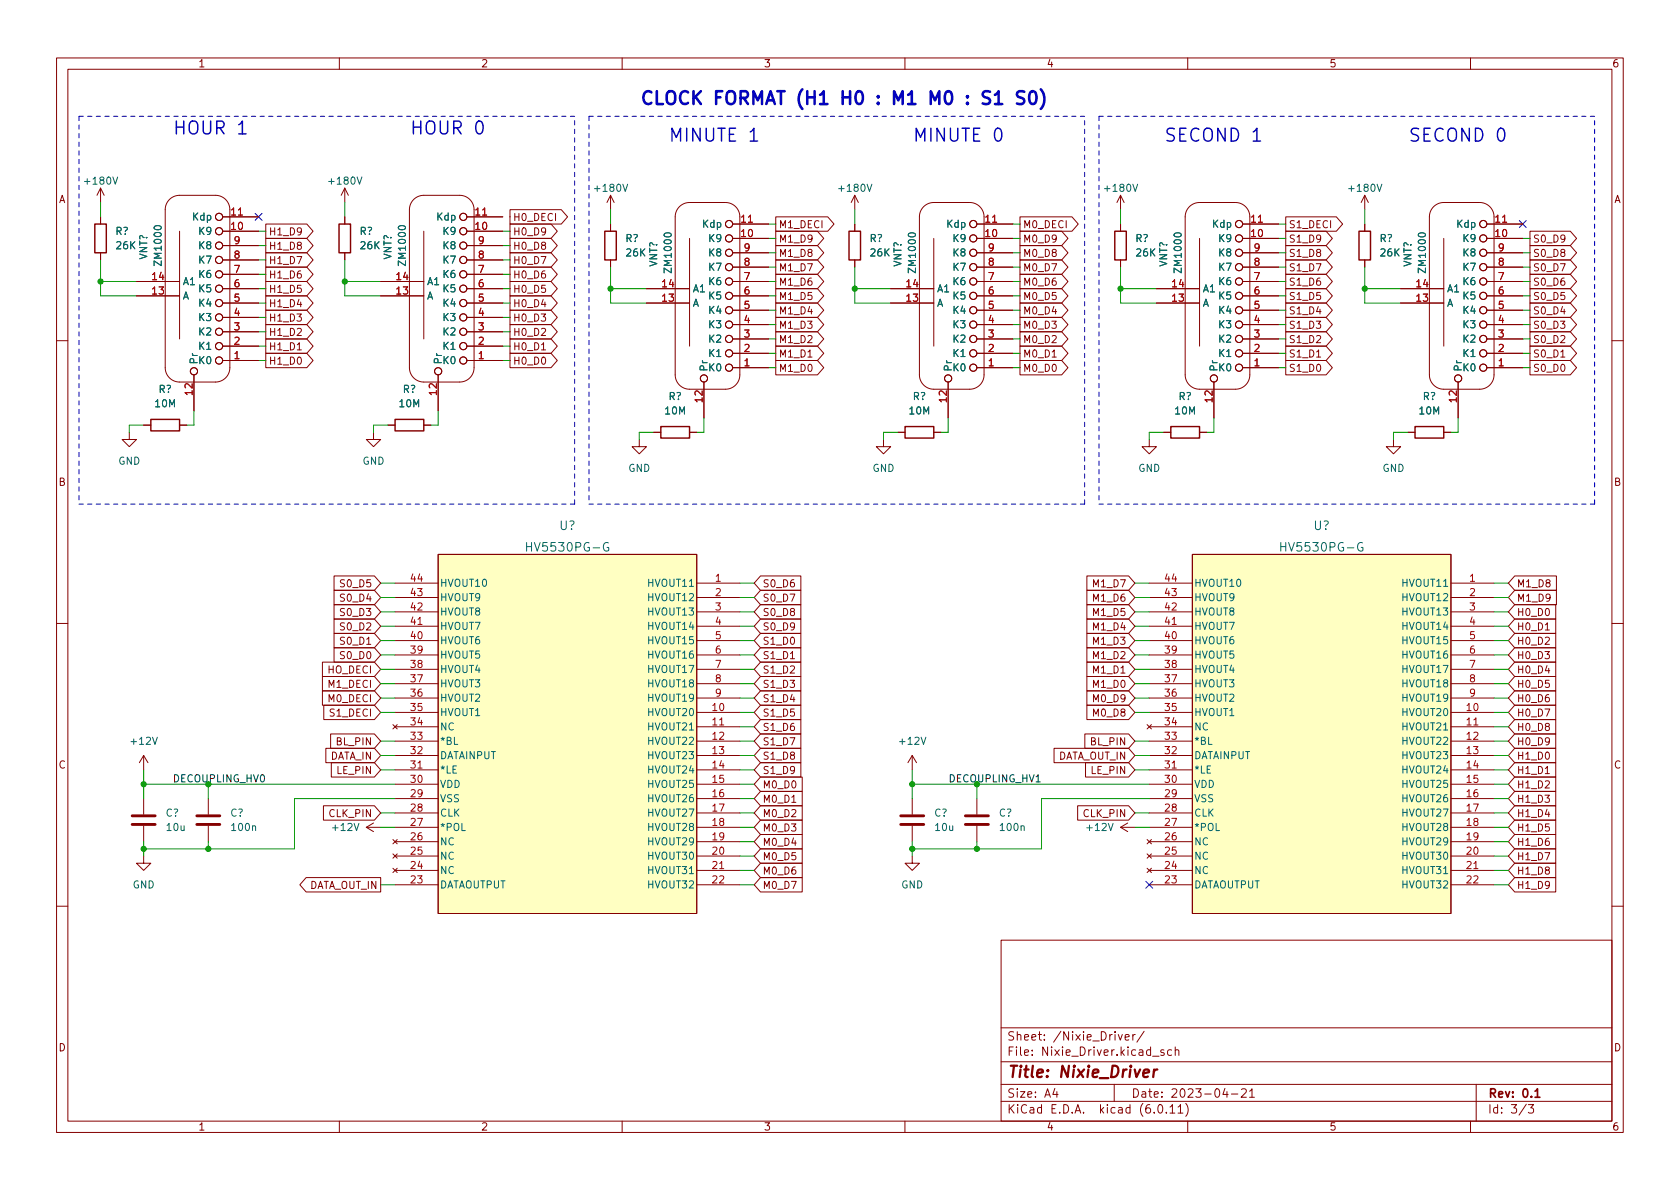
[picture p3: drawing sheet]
<svg xmlns="http://www.w3.org/2000/svg" width="297mm" height="210mm" viewBox="0 0 297 210" stroke-linecap="round" stroke-linejoin="round" font-family="sans-serif">
<defs><g id="words">
<g font-size="3.2" fill="#0000c2">
<text x="30.5" y="23.8">HOUR 1</text>
<text x="72.4" y="23.8">HOUR 0</text>
<text x="113" y="18.5">CLOCK FORMAT (H1</text>
<text x="149.5" y="18.5">H0</text>
<text x="156.2" y="18.5">: M1</text>
<text x="166.5" y="18.5">M0</text>
<text x="173.4" y="18.5">: S1</text>
<text x="118.1" y="25.1">MINUTE 1</text>
<text x="161.3" y="25.1">MINUTE 0</text>
<text x="205.7" y="25.1">SECOND 1</text>
<text x="248.9" y="25.1">SECOND 0</text>
</g>
<g font-size="2.8" fill="#840000">
<text x="178" y="191.2">Title:</text>
<text x="187.3" y="191.2">Nixie_Driver</text>
</g>
<g font-size="2.1" fill="#006464">
<text x="98.8" y="94.2">U?</text>
<text x="232.2" y="94.2">U?</text>
<text x="92.7" y="98">HV5530PG-G</text>
<text x="226" y="98">HV5530PG-G</text>
</g>
<g font-size="2.1" fill="#840000">
<text x="178" y="184.5">Sheet:</text>
<text x="186.2" y="184.5">/Nixie_Driver/</text>
<text x="178" y="187.2">File:</text>
<text x="184.4" y="187.2">Nixie_Driver.kicad_sch</text>
<text x="178" y="197.4">KiCad</text>
<text x="178" y="194.6">Size:</text>
<text x="184.7" y="194.6">A4</text>
<text x="185.7" y="197.4">E.D.A.</text>
<text x="194.6" y="197.4">kicad</text>
<text x="200" y="194.6">Date:</text>
<text x="201.8" y="197.4">(6.0.11)</text>
<text x="207" y="194.6">2023-04-21</text>
<text x="263" y="194.6">Rev:</text>
<text x="263" y="197.4">Id:</text>
<text x="267.1" y="197.4">3/3</text>
<text x="269.1" y="194.6">0.1</text>
</g>
<g font-size="1.8" fill="#840000">
<text x="35" y="12.3">1</text>
<text x="85" y="12.3">2</text>
<text x="135" y="12.3">3</text>
<text x="185" y="12.3">4</text>
<text x="235" y="12.3">5</text>
<text x="285" y="12.3">6</text>
<text x="10.4" y="36.3">A</text>
<text x="90.6" y="39.5">H0_DECI</text>
<text x="137.6" y="40.7">M1_DECI</text>
<text x="180.8" y="40.7">M0_DECI</text>
<text x="227.8" y="40.7">S1_DECI</text>
<text x="285.4" y="36.3">A</text>
<text x="47.5" y="42">H1_D9</text>
<text x="47.5" y="44.5">H1_D8</text>
<text x="47.5" y="47.1">H1_D7</text>
<text x="90.6" y="44.5">H0_D8</text>
<text x="90.6" y="47.1">H0_D7</text>
<text x="90.6" y="42">H0_D9</text>
<text x="137.6" y="45.8">M1_D8</text>
<text x="137.6" y="43.3">M1_D9</text>
<text x="180.8" y="45.8">M0_D8</text>
<text x="180.8" y="43.3">M0_D9</text>
<text x="227.8" y="45.8">S1_D8</text>
<text x="227.8" y="43.3">S1_D9</text>
<text x="271" y="43.3">S0_D9</text>
<text x="271" y="45.8">S0_D8</text>
<text x="47.5" y="52.2">H1_D5</text>
<text x="47.5" y="49.6">H1_D6</text>
<text x="90.6" y="52.2">H0_D5</text>
<text x="90.6" y="49.6">H0_D6</text>
<text x="137.6" y="53.4">M1_D5</text>
<text x="137.6" y="48.4">M1_D7</text>
<text x="137.6" y="50.9">M1_D6</text>
<text x="180.8" y="53.4">M0_D5</text>
<text x="180.8" y="50.9">M0_D6</text>
<text x="180.8" y="48.4">M0_D7</text>
<text x="227.8" y="48.4">S1_D7</text>
<text x="227.8" y="50.9">S1_D6</text>
<text x="227.8" y="53.4">S1_D5</text>
<text x="271" y="53.4">S0_D5</text>
<text x="271" y="50.9">S0_D6</text>
<text x="271" y="48.4">S0_D7</text>
<text x="47.5" y="57.2">H1_D3</text>
<text x="47.5" y="54.7">H1_D4</text>
<text x="47.5" y="59.8">H1_D2</text>
<text x="90.6" y="57.2">H0_D3</text>
<text x="90.6" y="59.8">H0_D2</text>
<text x="90.6" y="54.7">H0_D4</text>
<text x="137.6" y="58.5">M1_D3</text>
<text x="137.6" y="56">M1_D4</text>
<text x="180.8" y="58.5">M0_D3</text>
<text x="180.8" y="56">M0_D4</text>
<text x="227.8" y="58.5">S1_D3</text>
<text x="227.8" y="56">S1_D4</text>
<text x="271" y="58.5">S0_D3</text>
<text x="271" y="56">S0_D4</text>
<text x="47.5" y="64.9">H1_D0</text>
<text x="47.5" y="62.3">H1_D1</text>
<text x="90.6" y="64.9">H0_D0</text>
<text x="90.6" y="62.3">H0_D1</text>
<text x="137.6" y="63.6">M1_D1</text>
<text x="137.6" y="61.1">M1_D2</text>
<text x="180.8" y="61.1">M0_D2</text>
<text x="180.8" y="63.6">M0_D1</text>
<text x="227.8" y="61.1">S1_D2</text>
<text x="227.8" y="63.6">S1_D1</text>
<text x="271" y="63.6">S0_D1</text>
<text x="271" y="61.1">S0_D2</text>
<text x="137.6" y="66.1">M1_D0</text>
<text x="180.8" y="66.1">M0_D0</text>
<text x="227.8" y="66.1">S1_D0</text>
<text x="271" y="66.1">S0_D0</text>
<text x="10.3" y="86.3">B</text>
<text x="285.3" y="86.3">B</text>
<text x="59.9" y="104.2">S0_D5</text>
<text x="59.9" y="106.8">S0_D4</text>
<text x="134.8" y="104.2">S0_D6</text>
<text x="134.8" y="106.8">S0_D7</text>
<text x="193" y="106.8">M1_D6</text>
<text x="193" y="104.2">M1_D7</text>
<text x="268.1" y="104.2">M1_D8</text>
<text x="268.1" y="106.8">M1_D9</text>
<text x="59.9" y="111.9">S0_D2</text>
<text x="59.9" y="109.3">S0_D3</text>
<text x="134.8" y="111.9">S0_D9</text>
<text x="134.8" y="109.3">S0_D8</text>
<text x="193" y="109.3">M1_D5</text>
<text x="193" y="111.9">M1_D4</text>
<text x="268.1" y="111.9">H0_D1</text>
<text x="268.1" y="109.3">H0_D0</text>
<text x="57.8" y="119.5">HO_DECI</text>
<text x="59.9" y="114.4">S0_D1</text>
<text x="59.9" y="116.9">S0_D0</text>
<text x="134.8" y="116.9">S1_D1</text>
<text x="134.8" y="119.5">S1_D2</text>
<text x="134.8" y="114.4">S1_D0</text>
<text x="193" y="114.4">M1_D3</text>
<text x="193" y="116.9">M1_D2</text>
<text x="193" y="119.5">M1_D1</text>
<text x="268.1" y="116.9">H0_D3</text>
<text x="268.1" y="114.4">H0_D2</text>
<text x="268.1" y="119.5">H0_D4</text>
<text x="57.8" y="122">M1_DECI</text>
<text x="57.8" y="124.6">M0_DECI</text>
<text x="134.8" y="122">S1_D3</text>
<text x="134.8" y="124.6">S1_D4</text>
<text x="193" y="124.6">M0_D9</text>
<text x="193" y="122">M1_D0</text>
<text x="268.1" y="122">H0_D5</text>
<text x="268.1" y="124.6">H0_D6</text>
<text x="58" y="127.1">S1_DECI</text>
<text x="134.8" y="129.6">S1_D6</text>
<text x="134.8" y="127.1">S1_D5</text>
<text x="193" y="127.1">M0_D8</text>
<text x="268.1" y="129.6">H0_D8</text>
<text x="268.1" y="127.1">H0_D7</text>
<text x="10.3" y="136.3">C</text>
<text x="58.4" y="134.7">DATA_IN</text>
<text x="59.3" y="132.2">BL_PIN</text>
<text x="59.4" y="137.3">LE_PIN</text>
<text x="134.8" y="132.2">S1_D7</text>
<text x="134.8" y="134.7">S1_D8</text>
<text x="134.8" y="137.3">S1_D9</text>
<text x="187.2" y="134.7">DATA_OUT_IN</text>
<text x="192.6" y="132.2">BL_PIN</text>
<text x="192.7" y="137.3">LE_PIN</text>
<text x="268.1" y="132.2">H0_D9</text>
<text x="268.1" y="134.7">H1_D0</text>
<text x="268.1" y="137.3">H1_D1</text>
<text x="285.3" y="136.3">C</text>
<text x="134.8" y="139.8">M0_D0</text>
<text x="134.8" y="142.3">M0_D1</text>
<text x="268.1" y="142.3">H1_D3</text>
<text x="268.1" y="139.8">H1_D2</text>
<text x="58" y="144.9">CLK_PIN</text>
<text x="134.8" y="144.9">M0_D2</text>
<text x="134.8" y="147.4">M0_D3</text>
<text x="134.8" y="150">M0_D4</text>
<text x="191.3" y="144.9">CLK_PIN</text>
<text x="268.1" y="150">H1_D6</text>
<text x="268.1" y="144.9">H1_D4</text>
<text x="268.1" y="147.4">H1_D5</text>
<text x="134.8" y="152.5">M0_D5</text>
<text x="134.8" y="155">M0_D6</text>
<text x="268.1" y="152.5">H1_D7</text>
<text x="268.1" y="155">H1_D8</text>
<text x="54.8" y="157.6">DATA_OUT_IN</text>
<text x="134.8" y="157.6">M0_D7</text>
<text x="268.1" y="157.6">H1_D9</text>
<text x="10.3" y="186.3">D</text>
<text x="285.3" y="186.3">D</text>
<text x="35" y="200.3">1</text>
<text x="85" y="200.3">2</text>
<text x="135" y="200.3">3</text>
<text x="185" y="200.3">4</text>
<text x="235" y="200.3">5</text>
<text x="285" y="200.3">6</text>
</g>
<g font-size="1.8" fill="#006464">
<text x="14.6" y="33">+180V</text>
<text x="57.7" y="33">+180V</text>
<text x="104.7" y="34.3">+180V</text>
<text x="147.9" y="34.3">+180V</text>
<text x="194.9" y="34.3">+180V</text>
<text x="238.1" y="34.3">+180V</text>
<text x="20.3" y="41.9">R?</text>
<text x="33.9" y="39.4">Kdp</text>
<text x="35" y="41.9">K9</text>
<text x="63.5" y="41.9">R?</text>
<text x="77.1" y="39.4">Kdp</text>
<text x="78.1" y="41.9">K9</text>
<text x="124" y="40.6">Kdp</text>
<text x="167.2" y="40.6">Kdp</text>
<text x="214.2" y="40.6">Kdp</text>
<text x="257.4" y="40.6">Kdp</text>
<text x="20.3" y="44.5">26K</text>
<text x="26.4" y="46" transform="rotate(-90 26.4 46)">VNT?</text>
<text x="29" y="47.2" transform="rotate(-90 29 47.2)">ZM1000</text>
<text x="35" y="47">K7</text>
<text x="35" y="44.5">K8</text>
<text x="63.5" y="44.5">26K</text>
<text x="69.6" y="46" transform="rotate(-90 69.6 46)">VNT?</text>
<text x="72.1" y="47.2" transform="rotate(-90 72.1 47.2)">ZM1000</text>
<text x="78.1" y="47">K7</text>
<text x="78.1" y="44.5">K8</text>
<text x="110.5" y="43.2">R?</text>
<text x="110.5" y="45.7">26K</text>
<text x="116.6" y="47.2" transform="rotate(-90 116.6 47.2)">VNT?</text>
<text x="125.1" y="43.2">K9</text>
<text x="125.1" y="45.7">K8</text>
<text x="153.7" y="43.2">R?</text>
<text x="153.7" y="45.7">26K</text>
<text x="159.8" y="47.2" transform="rotate(-90 159.8 47.2)">VNT?</text>
<text x="168.3" y="43.2">K9</text>
<text x="168.3" y="45.7">K8</text>
<text x="200.7" y="43.2">R?</text>
<text x="200.7" y="45.7">26K</text>
<text x="206.8" y="47.2" transform="rotate(-90 206.8 47.2)">VNT?</text>
<text x="215.3" y="43.2">K9</text>
<text x="215.3" y="45.7">K8</text>
<text x="243.8" y="43.2">R?</text>
<text x="243.8" y="45.7">26K</text>
<text x="249.9" y="47.2" transform="rotate(-90 249.9 47.2)">VNT?</text>
<text x="258.5" y="43.2">K9</text>
<text x="258.5" y="45.7">K8</text>
<text x="32.3" y="53.3">A</text>
<text x="32.3" y="50.8">A1</text>
<text x="35" y="52.1">K5</text>
<text x="35" y="49.5">K6</text>
<text x="75.4" y="53.3">A</text>
<text x="75.4" y="50.8">A1</text>
<text x="78.1" y="52.1">K5</text>
<text x="78.1" y="49.5">K6</text>
<text x="119.1" y="48.5" transform="rotate(-90 119.1 48.5)">ZM1000</text>
<text x="122.4" y="52.1">A1</text>
<text x="125.1" y="53.3">K5</text>
<text x="125.1" y="50.8">K6</text>
<text x="125.1" y="48.3">K7</text>
<text x="162.3" y="48.5" transform="rotate(-90 162.3 48.5)">ZM1000</text>
<text x="165.6" y="52.1">A1</text>
<text x="168.3" y="53.3">K5</text>
<text x="168.3" y="50.8">K6</text>
<text x="168.3" y="48.3">K7</text>
<text x="209.3" y="48.5" transform="rotate(-90 209.3 48.5)">ZM1000</text>
<text x="212.6" y="52.1">A1</text>
<text x="215.3" y="53.3">K5</text>
<text x="215.3" y="50.8">K6</text>
<text x="215.3" y="48.3">K7</text>
<text x="252.5" y="48.5" transform="rotate(-90 252.5 48.5)">ZM1000</text>
<text x="255.8" y="52.1">A1</text>
<text x="258.5" y="53.3">K5</text>
<text x="258.5" y="50.8">K6</text>
<text x="258.5" y="48.3">K7</text>
<text x="35" y="59.7">K2</text>
<text x="35" y="57.2">K3</text>
<text x="35" y="54.6">K4</text>
<text x="78.1" y="59.7">K2</text>
<text x="78.1" y="57.2">K3</text>
<text x="78.1" y="54.6">K4</text>
<text x="122.4" y="54.6">A</text>
<text x="125.1" y="58.4">K3</text>
<text x="125.1" y="55.9">K4</text>
<text x="165.6" y="54.6">A</text>
<text x="168.3" y="58.4">K3</text>
<text x="168.3" y="55.9">K4</text>
<text x="212.6" y="54.6">A</text>
<text x="215.3" y="58.4">K3</text>
<text x="215.3" y="55.9">K4</text>
<text x="255.8" y="54.6">A</text>
<text x="258.5" y="58.4">K3</text>
<text x="258.5" y="55.9">K4</text>
<text x="35" y="64.8">K0</text>
<text x="35" y="62.2">K1</text>
<text x="35.3" y="64.5" transform="rotate(-90 35.3 64.5)">Pr</text>
<text x="78.1" y="64.8">K0</text>
<text x="78.1" y="62.2">K1</text>
<text x="78.5" y="64.5" transform="rotate(-90 78.5 64.5)">Pr</text>
<text x="125.1" y="63.5">K1</text>
<text x="125.1" y="61">K2</text>
<text x="125.5" y="65.8" transform="rotate(-90 125.5 65.8)">Pr</text>
<text x="168.3" y="63.5">K1</text>
<text x="168.3" y="61">K2</text>
<text x="168.7" y="65.8" transform="rotate(-90 168.7 65.8)">Pr</text>
<text x="215.3" y="63.5">K1</text>
<text x="215.3" y="61">K2</text>
<text x="215.7" y="65.8" transform="rotate(-90 215.7 65.8)">Pr</text>
<text x="258.5" y="63.5">K1</text>
<text x="258.5" y="61">K2</text>
<text x="258.8" y="65.8" transform="rotate(-90 258.8 65.8)">Pr</text>
<text x="28" y="69.9">R?</text>
<text x="71.1" y="69.9">R?</text>
<text x="118.1" y="71.1">R?</text>
<text x="125.1" y="66">K0</text>
<text x="161.3" y="71.1">R?</text>
<text x="168.3" y="66">K0</text>
<text x="208.3" y="71.1">R?</text>
<text x="215.3" y="66">K0</text>
<text x="251.5" y="71.1">R?</text>
<text x="258.5" y="66">K0</text>
<text x="27.2" y="72.4">10M</text>
<text x="70.4" y="72.4">10M</text>
<text x="117.4" y="73.7">10M</text>
<text x="160.5" y="73.7">10M</text>
<text x="207.5" y="73.7">10M</text>
<text x="250.7" y="73.7">10M</text>
<text x="20.8" y="82.6">GND</text>
<text x="64" y="82.6">GND</text>
<text x="111" y="83.8">GND</text>
<text x="154.2" y="83.8">GND</text>
<text x="201.2" y="83.8">GND</text>
<text x="244.4" y="83.8">GND</text>
<text x="77.7" y="106.7">HVOUT9</text>
<text x="77.7" y="104.1">HVOUT10</text>
<text x="114.3" y="104.1">HVOUT11</text>
<text x="114.3" y="106.7">HVOUT12</text>
<text x="211.1" y="106.7">HVOUT9</text>
<text x="211.1" y="104.1">HVOUT10</text>
<text x="247.7" y="104.1">HVOUT11</text>
<text x="247.7" y="106.7">HVOUT12</text>
<text x="77.7" y="111.8">HVOUT7</text>
<text x="77.7" y="109.2">HVOUT8</text>
<text x="114.3" y="109.2">HVOUT13</text>
<text x="114.3" y="111.8">HVOUT14</text>
<text x="211.1" y="111.8">HVOUT7</text>
<text x="211.1" y="109.2">HVOUT8</text>
<text x="247.7" y="109.2">HVOUT13</text>
<text x="247.7" y="111.8">HVOUT14</text>
<text x="77.7" y="119.4">HVOUT4</text>
<text x="77.7" y="116.8">HVOUT5</text>
<text x="77.7" y="114.3">HVOUT6</text>
<text x="114.3" y="114.3">HVOUT15</text>
<text x="114.3" y="116.8">HVOUT16</text>
<text x="114.3" y="119.4">HVOUT17</text>
<text x="211.1" y="119.4">HVOUT4</text>
<text x="211.1" y="116.8">HVOUT5</text>
<text x="211.1" y="114.3">HVOUT6</text>
<text x="247.7" y="114.3">HVOUT15</text>
<text x="247.7" y="116.8">HVOUT16</text>
<text x="247.7" y="119.4">HVOUT17</text>
<text x="77.7" y="124.5">HVOUT2</text>
<text x="77.7" y="121.9">HVOUT3</text>
<text x="114.3" y="121.9">HVOUT18</text>
<text x="114.3" y="124.5">HVOUT19</text>
<text x="211.1" y="124.5">HVOUT2</text>
<text x="211.1" y="121.9">HVOUT3</text>
<text x="247.7" y="121.9">HVOUT18</text>
<text x="247.7" y="124.5">HVOUT19</text>
<text x="77.7" y="129.5">NC</text>
<text x="77.7" y="127">HVOUT1</text>
<text x="114.3" y="127">HVOUT20</text>
<text x="114.3" y="129.5">HVOUT21</text>
<text x="211.1" y="129.5">NC</text>
<text x="211.1" y="127">HVOUT1</text>
<text x="247.7" y="127">HVOUT20</text>
<text x="247.7" y="129.5">HVOUT21</text>
<text x="22.8" y="132.1">+12V</text>
<text x="77.7" y="137.2">*LE</text>
<text x="77.7" y="134.6">DATAINPUT</text>
<text x="77.7" y="132.1">*BL</text>
<text x="114.3" y="132.1">HVOUT22</text>
<text x="114.3" y="134.6">HVOUT23</text>
<text x="114.3" y="137.2">HVOUT24</text>
<text x="158.7" y="132.1">+12V</text>
<text x="211.1" y="137.2">*LE</text>
<text x="211.1" y="134.6">DATAINPUT</text>
<text x="211.1" y="132.1">*BL</text>
<text x="247.7" y="132.1">HVOUT22</text>
<text x="247.7" y="134.6">HVOUT23</text>
<text x="247.7" y="137.2">HVOUT24</text>
<text x="77.7" y="142.2">VSS</text>
<text x="77.7" y="139.7">VDD</text>
<text x="114.3" y="139.7">HVOUT25</text>
<text x="114.3" y="142.2">HVOUT26</text>
<text x="211.1" y="142.2">VSS</text>
<text x="211.1" y="139.7">VDD</text>
<text x="247.7" y="139.7">HVOUT25</text>
<text x="247.7" y="142.2">HVOUT26</text>
<text x="29.2" y="144.8">C?</text>
<text x="29.2" y="147.3">10u</text>
<text x="40.6" y="144.8">C?</text>
<text x="40.6" y="147.3">100n</text>
<text x="58.4" y="147.3">+12V</text>
<text x="77.7" y="149.9">NC</text>
<text x="77.7" y="147.3">*POL</text>
<text x="77.7" y="144.8">CLK</text>
<text x="114.3" y="144.8">HVOUT27</text>
<text x="114.3" y="147.3">HVOUT28</text>
<text x="114.3" y="149.9">HVOUT29</text>
<text x="165.1" y="144.8">C?</text>
<text x="165.1" y="147.3">10u</text>
<text x="176.5" y="144.8">C?</text>
<text x="176.5" y="147.3">100n</text>
<text x="191.8" y="147.3">+12V</text>
<text x="211.1" y="149.9">NC</text>
<text x="211.1" y="147.3">*POL</text>
<text x="211.1" y="144.8">CLK</text>
<text x="247.7" y="144.8">HVOUT27</text>
<text x="247.7" y="147.3">HVOUT28</text>
<text x="247.7" y="149.9">HVOUT29</text>
<text x="77.7" y="154.9">NC</text>
<text x="77.7" y="152.4">NC</text>
<text x="114.3" y="152.4">HVOUT30</text>
<text x="114.3" y="154.9">HVOUT31</text>
<text x="211.1" y="154.9">NC</text>
<text x="211.1" y="152.4">NC</text>
<text x="247.7" y="152.4">HVOUT30</text>
<text x="247.7" y="154.9">HVOUT31</text>
<text x="23.4" y="157.5">GND</text>
<text x="77.7" y="157.5">DATAOUTPUT</text>
<text x="114.3" y="157.5">HVOUT32</text>
<text x="159.3" y="157.5">GND</text>
<text x="211.1" y="157.5">DATAOUTPUT</text>
<text x="247.7" y="157.5">HVOUT32</text>
</g>
<g font-size="1.8" fill="#a90000">
<text x="40.6" y="40.6">10</text>
<text x="40.6" y="38.1">11</text>
<text x="83.8" y="40.6">10</text>
<text x="83.8" y="38.1">11</text>
<text x="130.8" y="41.9">10</text>
<text x="130.8" y="39.4">11</text>
<text x="174" y="41.9">10</text>
<text x="174" y="39.4">11</text>
<text x="221" y="41.9">10</text>
<text x="221" y="39.4">11</text>
<text x="264.1" y="41.9">10</text>
<text x="264.1" y="39.4">11</text>
<text x="41.2" y="45.7">8</text>
<text x="41.2" y="43.2">9</text>
<text x="84.4" y="45.7">8</text>
<text x="84.4" y="43.2">9</text>
<text x="131.4" y="47">8</text>
<text x="131.4" y="44.4">9</text>
<text x="174.6" y="47">8</text>
<text x="174.6" y="44.4">9</text>
<text x="221.6" y="47">8</text>
<text x="221.6" y="44.4">9</text>
<text x="264.7" y="47">8</text>
<text x="264.7" y="44.4">9</text>
<text x="26.7" y="52.1">13</text>
<text x="26.7" y="49.5">14</text>
<text x="41.2" y="53.3">5</text>
<text x="41.2" y="50.8">6</text>
<text x="41.2" y="48.3">7</text>
<text x="69.8" y="52.1">13</text>
<text x="69.8" y="49.5">14</text>
<text x="84.4" y="53.3">5</text>
<text x="84.4" y="50.8">6</text>
<text x="84.4" y="48.3">7</text>
<text x="116.8" y="53.3">13</text>
<text x="116.8" y="50.8">14</text>
<text x="131.4" y="52.1">6</text>
<text x="131.4" y="49.5">7</text>
<text x="160" y="53.3">13</text>
<text x="160" y="50.8">14</text>
<text x="174.6" y="52.1">6</text>
<text x="174.6" y="49.5">7</text>
<text x="207" y="53.3">13</text>
<text x="207" y="50.8">14</text>
<text x="221.6" y="52.1">6</text>
<text x="221.6" y="49.5">7</text>
<text x="250.2" y="53.3">13</text>
<text x="250.2" y="50.8">14</text>
<text x="264.7" y="52.1">6</text>
<text x="264.7" y="49.5">7</text>
<text x="41.2" y="58.4">3</text>
<text x="41.2" y="55.9">4</text>
<text x="84.4" y="58.4">3</text>
<text x="84.4" y="55.9">4</text>
<text x="131.4" y="59.7">3</text>
<text x="131.4" y="57.1">4</text>
<text x="131.4" y="54.6">5</text>
<text x="174.6" y="59.7">3</text>
<text x="174.6" y="57.1">4</text>
<text x="174.6" y="54.6">5</text>
<text x="221.6" y="59.7">3</text>
<text x="221.6" y="57.1">4</text>
<text x="221.6" y="54.6">5</text>
<text x="264.7" y="59.7">3</text>
<text x="264.7" y="57.1">4</text>
<text x="264.7" y="54.6">5</text>
<text x="41.2" y="63.5">1</text>
<text x="41.2" y="61">2</text>
<text x="84.4" y="63.5">1</text>
<text x="84.4" y="61">2</text>
<text x="131.4" y="64.8">1</text>
<text x="131.4" y="62.2">2</text>
<text x="174.6" y="64.8">1</text>
<text x="174.6" y="62.2">2</text>
<text x="221.6" y="64.8">1</text>
<text x="221.6" y="62.2">2</text>
<text x="264.7" y="64.8">1</text>
<text x="264.7" y="62.2">2</text>
<text x="34" y="70.1" transform="rotate(-90 34 70.1)">12</text>
<text x="77.2" y="70.1" transform="rotate(-90 77.2 70.1)">12</text>
<text x="124.2" y="71.4" transform="rotate(-90 124.2 71.4)">12</text>
<text x="167.4" y="71.4" transform="rotate(-90 167.4 71.4)">12</text>
<text x="214.4" y="71.4" transform="rotate(-90 214.4 71.4)">12</text>
<text x="257.6" y="71.4" transform="rotate(-90 257.6 71.4)">12</text>
<text x="72.4" y="107.9">42</text>
<text x="72.4" y="105.4">43</text>
<text x="72.4" y="102.9">44</text>
<text x="126.3" y="102.9">1</text>
<text x="126.3" y="105.4">2</text>
<text x="126.3" y="107.9">3</text>
<text x="205.7" y="107.9">42</text>
<text x="205.7" y="105.4">43</text>
<text x="205.7" y="102.9">44</text>
<text x="259.7" y="102.9">1</text>
<text x="259.7" y="105.4">2</text>
<text x="259.7" y="107.9">3</text>
<text x="72.4" y="113">40</text>
<text x="72.4" y="110.5">41</text>
<text x="126.3" y="110.5">4</text>
<text x="126.3" y="113">5</text>
<text x="205.7" y="113">40</text>
<text x="205.7" y="110.5">41</text>
<text x="259.7" y="110.5">4</text>
<text x="259.7" y="113">5</text>
<text x="72.4" y="118.1">38</text>
<text x="72.4" y="115.6">39</text>
<text x="126.3" y="115.6">6</text>
<text x="126.3" y="118.1">7</text>
<text x="205.7" y="118.1">38</text>
<text x="205.7" y="115.6">39</text>
<text x="259.7" y="115.6">6</text>
<text x="259.7" y="118.1">7</text>
<text x="72.4" y="125.7">35</text>
<text x="72.4" y="123.2">36</text>
<text x="72.4" y="120.6">37</text>
<text x="125.7" y="125.7">10</text>
<text x="126.3" y="120.6">8</text>
<text x="126.3" y="123.2">9</text>
<text x="205.7" y="125.7">35</text>
<text x="205.7" y="123.2">36</text>
<text x="205.7" y="120.6">37</text>
<text x="259.1" y="125.7">10</text>
<text x="259.7" y="120.6">8</text>
<text x="259.7" y="123.2">9</text>
<text x="72.4" y="130.8">33</text>
<text x="72.4" y="128.3">34</text>
<text x="125.7" y="128.3">11</text>
<text x="125.7" y="130.8">12</text>
<text x="205.7" y="130.8">33</text>
<text x="205.7" y="128.3">34</text>
<text x="259.1" y="128.3">11</text>
<text x="259.1" y="130.8">12</text>
<text x="72.4" y="135.9">31</text>
<text x="72.4" y="133.3">32</text>
<text x="125.7" y="133.3">13</text>
<text x="125.7" y="135.9">14</text>
<text x="205.7" y="135.9">31</text>
<text x="205.7" y="133.3">32</text>
<text x="259.1" y="133.3">13</text>
<text x="259.1" y="135.9">14</text>
<text x="72.4" y="143.5">28</text>
<text x="72.4" y="141">29</text>
<text x="72.4" y="138.4">30</text>
<text x="125.7" y="138.4">15</text>
<text x="125.7" y="141">16</text>
<text x="125.7" y="143.5">17</text>
<text x="205.7" y="143.5">28</text>
<text x="205.7" y="141">29</text>
<text x="205.7" y="138.4">30</text>
<text x="259.1" y="138.4">15</text>
<text x="259.1" y="141">16</text>
<text x="259.1" y="143.5">17</text>
<text x="72.4" y="148.6">26</text>
<text x="72.4" y="146">27</text>
<text x="125.7" y="146">18</text>
<text x="125.7" y="148.6">19</text>
<text x="205.7" y="148.6">26</text>
<text x="205.7" y="146">27</text>
<text x="259.1" y="146">18</text>
<text x="259.1" y="148.6">19</text>
<text x="72.4" y="153.7">24</text>
<text x="72.4" y="151.1">25</text>
<text x="125.7" y="151.1">20</text>
<text x="125.7" y="153.7">21</text>
<text x="205.7" y="153.7">24</text>
<text x="205.7" y="151.1">25</text>
<text x="259.1" y="151.1">20</text>
<text x="259.1" y="153.7">21</text>
<text x="72.4" y="156.2">23</text>
<text x="125.7" y="156.2">22</text>
<text x="205.7" y="156.2">23</text>
<text x="259.1" y="156.2">22</text>
</g>
<g font-size="1.8" fill="#009600">
<text x="30.5" y="138.3">DECOUPLING_HV0</text>
<text x="167.6" y="138.3">DECOUPLING_HV1</text>
</g>
</g></defs>
<g fill="none" stroke="#840000" stroke-width=".18">
<path d="M10 10.2h277v190.1h-277zM12 12.2h273v186.1h-273zM60 10.2v2M110 10.2v2M160 10.2v2M210 10.2v2M260 10.2v2M17.8 33.3v2.5M17.8 38.3v1.3M17.8 33.3l-.7 1.2M17.8 33.3l.6 1.2M30 35.3a2.54 2.54 0 0 1 1.7-.8h6.4a2.54 2.54 0 0 1 2.5 2.6v27.9a2.54 2.54 0 0 1-2.5 2.6h-6.4a2.54 2.54 0 0 1-2.5-2.6v-27.9a2.54 2.54 0 0 1 .8-1.8z"/>
<path d="M39.4 38.3h6.3M47 39.6h7.2l1.2 1.3-1.2 1.3h-7.2zM61 33.3v2.5M61 38.3v1.3M61 33.3l-.7 1.2M61 33.3l.6 1.2M73.1 35.3a2.54 2.54 0 0 1 1.8-.8h6.4a2.54 2.54 0 0 1 2.5 2.6v27.9a2.54 2.54 0 0 1-2.5 2.6h-6.4a2.54 2.54 0 0 1-2.5-2.6v-27.9a2.54 2.54 0 0 1 .7-1.8zM82.5 38.3h6.4M90.2 37.1h9l1.2 1.2-1.2 1.3h-9zM90.2 39.6h7.2l1.1 1.3-1.1 1.3h-7.2zM107.9 34.5v2.6M107.9 39.6v1.3"/>
<path d="M107.9 34.5l-.6 1.3M107.9 34.5l.7 1.3M129.5 39.6h6.4M130.8 38.3a2.54 2.54 0 0 0-2.5-2.5h-6.4a2.54 2.54 0 0 0-2.5 2.5v28a2.54 2.54 0 0 0 2.5 2.5h6.4a2.54 2.54 0 0 0 2.5-2.5v-28M137.2 38.3h9.2l1.1 1.3-1.1 1.3h-9.2zM151.1 34.5v2.6M151.1 39.6v1.3M151.1 34.5l-.6 1.3M151.1 34.5l.7 1.3M172.7 39.6h6.4M174 38.3a2.54 2.54 0 0 0-2.6-2.5h-6.3a2.54 2.54 0 0 0-2.5 2.5v28a2.54 2.54 0 0 0 2.5 2.5h6.3a2.54 2.54 0 0 0 2.6-2.5v-28M180.3 38.3h9.2l1.1 1.3-1.1 1.3h-9.2z"/>
<path d="M198.1 34.5v2.6M198.1 39.6v1.3M198.1 34.5l-.6 1.3M198.1 34.5l.7 1.3M219.7 39.6h6.4M221 38.3a2.54 2.54 0 0 0-2.6-2.5h-6.3a2.54 2.54 0 0 0-2.6 2.5l.1 28a2.54 2.54 0 0 0 2.5 2.5h6.3a2.54 2.54 0 0 0 2.6-2.5v-28M227.3 38.3h9l1.1 1.3-1.1 1.3h-9zM241.3 34.5v2.6M241.3 39.6v1.3M241.3 34.5l-.6 1.3M241.3 34.5l.6 1.3M262.9 39.6h6.3"/>
<path d="M264.2 38.3a2.54 2.54 0 0 0-2.6-2.5h-6.3a2.54 2.54 0 0 0-2.6 2.5v28a2.54 2.54 0 0 0 2.6 2.5h6.3a2.54 2.54 0 0 0 2.6-2.5v-28M17.8 44.7v1.3M24.1 52.3h7.6M24.1 49.8h7.6M31.7 40.9v19M39.4 53.6h6.3M39.4 51h6.3M39.4 40.9h6.3M39.4 58.7h6.3M39.4 56.1h6.3M39.4 48.5h6.3M39.4 46h6.3"/>
<path d="M39.4 43.4h6.3M47 42.2h7.2l1.2 1.2-1.2 1.3h-7.2zM47 44.7h7.2l1.2 1.3-1.2 1.2h-7.2zM47 49.8h7.2l1.2 1.2-1.2 1.3h-7.2zM47 47.2h7.2l1.2 1.3-1.2 1.3h-7.2zM47 54.9h7.2l1.2 1.2-1.2 1.3h-7.2zM47 52.3h7.2l1.2 1.3-1.2 1.3h-7.2zM47 59.9h7.2l1.2 1.3-1.2 1.3h-7.2zM47 57.4h7.2l1.2 1.3-1.2 1.2h-7.2zM61 44.7v1.3M67.3 52.3h7.6M67.3 49.8h7.6"/>
<path d="M74.9 40.9v19M82.5 53.6h6.4M82.5 51h6.4M82.5 40.9h6.4M82.5 58.7h6.4M82.5 56.1h6.4M82.5 48.5h6.4M82.5 46h6.4M82.5 43.4h6.4M90.2 42.2h7.2l1.1 1.2-1.1 1.3h-7.2zM90.2 44.7h7.2l1.1 1.3-1.1 1.2h-7.2zM90.2 49.8h7.2l1.1 1.2-1.1 1.3h-7.2z"/>
<path d="M90.2 47.2h7.2l1.1 1.3-1.1 1.3h-7.2zM90.2 54.9h7.2l1.1 1.2-1.1 1.3h-7.2zM90.2 57.4h7.2l1.1 1.3-1.1 1.2h-7.2zM90.2 52.3h7.2l1.1 1.3-1.1 1.3h-7.2zM90.2 59.9h7.2l1.1 1.3-1.1 1.3h-7.2zM107.9 46v1.2M114.3 53.6h7.6M114.3 51h7.6M121.9 42.2v19M129.5 42.2h6.4M129.5 59.9h6.4M129.5 57.4h6.4"/>
<path d="M129.5 54.9h6.4M129.5 52.3h6.4M129.5 49.8h6.4M129.5 47.2h6.4M129.5 44.7h6.4M137.2 51h7.3l1.1 1.3-1.1 1.3h-7.3zM137.2 43.4h7.3l1.1 1.3-1.1 1.3h-7.3zM137.2 46h7.3l1.1 1.2-1.1 1.3h-7.3zM137.2 40.9h7.3l1.1 1.3-1.1 1.2h-7.3zM137.2 48.5h7.3l1.1 1.3-1.1 1.2h-7.3zM137.2 58.7h7.3l1.1 1.2-1.1 1.3h-7.3zM137.2 56.1h7.3l1.1 1.3-1.1 1.3h-7.3z"/>
<path d="M137.2 53.6h7.3l1.1 1.3-1.1 1.2h-7.3zM151.1 46v1.2M157.5 53.6h7.6M157.5 51h7.6M165.1 42.2v19M172.7 42.2h6.4M172.7 59.9h6.4M172.7 57.4h6.4M172.7 54.9h6.4M172.7 52.3h6.4M172.7 49.8h6.4M172.7 47.2h6.4"/>
<path d="M172.7 44.7h6.4M180.3 51h7.4l1.1 1.3-1.1 1.3h-7.4zM180.3 48.5h7.4l1.1 1.3-1.1 1.2h-7.4zM180.3 46h7.4l1.1 1.2-1.1 1.3h-7.4zM180.3 43.4h7.4l1.1 1.3-1.1 1.3h-7.4zM180.3 58.7h7.4l1.1 1.2-1.1 1.3h-7.4zM180.3 40.9h7.4l1.1 1.3-1.1 1.2h-7.4zM180.3 56.1h7.4l1.1 1.3-1.1 1.3h-7.4zM180.3 53.6h7.4l1.1 1.3-1.1 1.2h-7.4zM198.1 46v1.2M204.5 53.6h7.6M204.5 51h7.6"/>
<path d="M212.1 42.2v19M219.7 42.2h6.4M219.7 59.9h6.4M219.7 57.4h6.4M219.7 54.9h6.4M219.7 52.3h6.4M219.7 49.8h6.4M219.7 47.2h6.4M219.7 44.7h6.4M227.3 58.7h7.2l1.1 1.2-1.1 1.3h-7.2zM227.3 56.1h7.2l1.1 1.3-1.1 1.3h-7.2zM227.3 46h7.2l1.1 1.2-1.1 1.3h-7.2z"/>
<path d="M227.3 48.5h7.2l1.1 1.3-1.1 1.2h-7.2zM227.3 43.4h7.2l1.1 1.3-1.1 1.3h-7.2zM227.3 40.9h7.2l1.1 1.3-1.1 1.2h-7.2zM227.3 53.6h7.2l1.1 1.3-1.1 1.2h-7.2zM227.3 51h7.2l1.1 1.3-1.1 1.3h-7.2zM241.3 46v1.2M247.6 53.6h7.7M247.6 51h7.7M255.3 42.2v19M262.9 42.2h6.3M262.9 59.9h6.3M262.9 57.4h6.3"/>
<path d="M262.9 54.9h6.3M262.9 52.3h6.3M262.9 49.8h6.3M262.9 47.2h6.3M262.9 44.7h6.3M270.5 56.1h7.1l1.2 1.3-1.2 1.3h-7.1zM270.5 53.6h7.1l1.2 1.3-1.2 1.2h-7.1zM270.5 58.7h7.1l1.2 1.2-1.2 1.3h-7.1zM270.5 40.9h7.1l1.2 1.3-1.2 1.2h-7.1zM270.5 51h7.1l1.2 1.3-1.2 1.3h-7.1zM270.5 48.5h7.1l1.2 1.3-1.2 1.2h-7.1zM270.5 46h7.1l1.2 1.2-1.2 1.3h-7.1z"/>
<path d="M270.5 43.4h7.1l1.2 1.3-1.2 1.3h-7.1zM10 60.2h2M22.9 76.4v1.3h1.2l-1.2 1.3-1.3-1.3h1.3M25.4 75.2h1.3M31.7 75.2h1.3M34.3 66.3v6.3M39.4 63.7h6.3M39.4 61.2h6.3M47 62.5h7.2l1.2 1.2-1.2 1.3h-7.2zM52.6 61.9h.7M66 76.4v1.3h1.3l-1.3 1.3-1.2-1.3h1.2M68.6 75.2h1.2"/>
<path d="M74.9 75.2h1.3M77.5 66.3v6.3M82.5 63.7h6.4M82.5 61.2h6.4M90.2 62.5h7.2l1.1 1.2-1.1 1.3h-7.2zM95.7 61.9h.8M113 77.7v1.3h1.3l-1.3 1.3-1.2-1.3h1.2M115.6 76.4h1.2M121.9 76.4h1.3M124.5 67.6v6.3M129.5 65h6.4M129.5 62.5h6.4"/>
<path d="M137.2 63.7h7.3l1.1 1.3-1.1 1.3h-7.3zM137.2 61.2h7.3l1.1 1.3-1.1 1.2h-7.3zM156.2 77.7v1.3h1.3l-1.3 1.3-1.3-1.3h1.3M158.7 76.4h1.3M165.1 76.4h1.3M167.6 67.6v6.3M172.7 65h6.4M172.7 62.5h6.4M180.3 61.2h7.4l1.1 1.3-1.1 1.2h-7.4zM180.3 63.7h7.4l1.1 1.3-1.1 1.3h-7.4zM203.2 77.7v1.3h1.3l-1.3 1.3-1.3-1.3h1.3M205.7 76.4h1.3"/>
<path d="M212.1 76.4h1.3M214.6 67.6v6.3M219.7 65h6.4M219.7 62.5h6.4M227.3 61.2h7.2l1.1 1.3-1.1 1.2h-7.2zM227.3 63.7h7.2l1.1 1.3-1.1 1.3h-7.2zM232.8 63.1h.7M246.4 77.7v1.3h1.2l-1.2 1.3-1.3-1.3h1.3M248.9 76.4h1.3M255.3 76.4h1.2M257.8 67.6v6.3M262.9 65h6.3"/>
<path d="M262.9 62.5h6.3M270.5 63.7h7.1l1.2 1.3-1.2 1.3h-7.1zM270.5 61.2h7.1l1.2 1.3-1.2 1.2h-7.1zM276 63.1h.7M285 60.2h2M77.5 98h45.7v63.5h-45.7zM210.8 98h45.7v63.5h-45.7zM10 110.2h2M57 119.6h9.2l1.1 1.3-1.1 1.3h-9.2zM57 117.1h9.2l1.1 1.3-1.1 1.2h-9.2zM59.1 101.8h7.1l1.1 1.3-1.1 1.3h-7.1zM59.1 112h7.1l1.1 1.3-1.1 1.2h-7.1z"/>
<path d="M59.1 109.5h7.1l1.1 1.2-1.1 1.3h-7.1zM59.1 114.5h7.1l1.1 1.3-1.1 1.3h-7.1zM59.1 104.4h7.1l1.1 1.3-1.1 1.2h-7.1zM59.1 106.9h7.1l1.1 1.3-1.1 1.3h-7.1zM64.8 113.9h.8M69.8 103.1h7.7M69.8 105.7h7.7M69.8 108.2h7.7M69.8 118.4h7.7M69.8 115.8h7.7M69.8 110.7h7.7M69.8 113.3h7.7"/>
<path d="M123.2 103.1h7.6M123.2 105.7h7.6M123.2 108.2h7.6M123.2 118.4h7.6M123.2 115.8h7.6M123.2 110.7h7.6M123.2 113.3h7.6M134.5 119.6h7.1v2.6h-7.1l-1.2-1.3zM134.5 114.5h7.1v2.6h-7.1l-1.2-1.3zM134.5 101.8h7.1v2.6h-7.1l-1.2-1.3zM134.5 117.1h7.1v2.5h-7.1l-1.2-1.2zM134.5 104.4h7.1v2.5h-7.1l-1.2-1.2z"/>
<path d="M134.5 109.5h7.1v2.5h-7.1l-1.2-1.3zM134.5 106.9h7.1v2.6h-7.1l-1.2-1.3zM134.5 112h7.1v2.5h-7.1l-1.2-1.2zM139.8 116.5h.7M192.2 119.6h7.3l1.2 1.3-1.2 1.3h-7.3zM192.2 112h7.3l1.2 1.3-1.2 1.2h-7.3zM192.2 114.5h7.3l1.2 1.3-1.2 1.3h-7.3zM192.2 117.1h7.3l1.2 1.3-1.2 1.2h-7.3zM192.2 104.4h7.3l1.2 1.3-1.2 1.2h-7.3zM192.2 101.8h7.3l1.2 1.3-1.2 1.3h-7.3zM192.2 106.9h7.3l1.2 1.3-1.2 1.3h-7.3zM192.2 109.5h7.3l1.2 1.2-1.2 1.3h-7.3z"/>
<path d="M203.2 103.1h7.6M203.2 105.7h7.6M203.2 108.2h7.6M203.2 118.4h7.6M203.2 115.8h7.6M203.2 110.7h7.6M203.2 113.3h7.6M256.5 103.1h7.7M256.5 105.7h7.7M256.5 108.2h7.7M256.5 118.4h7.7M256.5 115.8h7.7"/>
<path d="M256.5 110.7h7.7M256.5 113.3h7.7M267.8 109.5h7.3v2.5h-7.3l-1.1-1.3zM267.8 114.5h7.3v2.6h-7.3l-1.1-1.3zM267.8 112h7.3v2.5h-7.3l-1.1-1.2zM267.8 119.6h7.3v2.6h-7.3l-1.1-1.3zM267.8 117.1h7.3v2.5h-7.3l-1.1-1.2zM267.8 101.8h7.4v2.6h-7.4l-1.1-1.3zM267.8 104.4h7.4v2.5h-7.4l-1.1-1.2zM267.8 106.9h7.3v2.6h-7.3l-1.1-1.3zM273.2 111.4h.7M285 110.2h2"/>
<path d="M25.4 133.6l-.8 1.3M25.4 133.6v2.5M25.4 133.6l.8 1.3M57 122.2h9.2l1.1 1.2-1.1 1.3h-9.2zM57.2 124.7h9l1.1 1.3-1.1 1.2h-9zM57.6 132.3h8.6l1.1 1.3-1.1 1.3h-8.6zM58.5 129.8h7.7l1.1 1.3-1.1 1.2h-7.7zM58.6 134.9h7.6l1.1 1.2-1.1 1.3h-7.6zM69.5 128.1l.7 .8M69.8 126h7.7M69.8 128.5h7.7M69.8 131.1h7.7"/>
<path d="M69.8 133.6h7.7M69.8 136.1h7.7M69.8 138.7h7.7M69.8 123.4h7.7M69.8 120.9h7.7M70.2 128.1l-.7 .8M123.2 126h7.6M123.2 128.5h7.6M123.2 131.1h7.6M123.2 133.6h7.6M123.2 136.1h7.6M123.2 138.7h7.6"/>
<path d="M123.2 123.4h7.6M123.2 120.9h7.6M134.5 127.2h7.1v2.6h-7.1l-1.2-1.3zM134.5 124.7h7.1v2.5h-7.1l-1.2-1.2zM134.5 129.8h7.1v2.5h-7.1l-1.2-1.2zM134.5 122.2h7.1v2.5h-7.1l-1.2-1.3zM134.5 132.3h7.1v2.6h-7.1l-1.2-1.3zM134.5 137.4h7.3v2.5h-7.3l-1.2-1.2zM134.5 134.9h7.1v2.5h-7.1l-1.2-1.3zM134.5 139.9h7.3v2.6h-7.3l-1.2-1.3zM161.3 133.6v2.5M161.3 133.6l-.8 1.3"/>
<path d="M161.3 133.6l.8 1.3M186.4 132.3h13.1l1.2 1.3-1.2 1.3h-13.1zM191.8 129.8h7.7l1.2 1.3-1.2 1.2h-7.7zM191.9 134.9h7.6l1.2 1.2-1.2 1.3h-7.6zM192.2 122.2h7.3l1.2 1.2-1.2 1.3h-7.3zM192.2 124.7h7.3l1.2 1.3-1.2 1.2h-7.3zM202.8 128.1l.8 .8M203.2 126h7.6M203.2 128.5h7.6M203.2 131.1h7.6M203.2 133.6h7.6M203.2 136.1h7.6"/>
<path d="M203.2 138.7h7.6M203.2 123.4h7.6M203.2 120.9h7.6M203.6 128.1l-.8 .8M256.5 126h7.7M256.5 128.5h7.7M256.5 131.1h7.7M256.5 133.6h7.7M256.5 136.1h7.7M256.5 138.7h7.7M256.5 123.4h7.7M256.5 120.9h7.7"/>
<path d="M267.8 139.9h7.3v2.6h-7.3l-1.1-1.3zM267.8 137.4h7.3v2.5h-7.3l-1.1-1.2zM267.8 129.8h7.3v2.5h-7.3l-1.1-1.2zM267.8 122.2h7.3v2.5h-7.3l-1.1-1.3zM267.8 127.2h7.3v2.6h-7.3l-1.1-1.3zM267.8 124.7h7.3v2.5h-7.3l-1.1-1.2zM267.8 132.3h7.3v2.6h-7.3l-1.1-1.3zM267.8 134.9h7.3v2.5h-7.3l-1.1-1.3zM273.2 136.8h.7M25.4 151.4v1.2h1.3l-1.3 1.3-1.3-1.3h1.3M25.4 141.2v2.8M25.4 146v2.8"/>
<path d="M36.8 141.2v2.8M36.8 146v2.8M54.1 155.2h13.2v2.5h-13.2l-1.1-1.2zM57.2 142.5h9l1.1 1.3-1.1 1.2h-9zM64.8 146.3h2.5M64.8 146.3l1.2 .8M66 145.5l-1.2 .8M69.5 153.5l.7 .8M69.5 151l.7 .8M69.5 148.5l.7 .7M69.8 146.3h7.7M69.8 141.2h7.7"/>
<path d="M69.8 143.8h7.7M69.8 148.8h7.7M69.8 151.4h7.7M69.8 153.9h7.7M69.8 156.5h7.7M70.2 153.5l-.7 .8M70.2 151l-.7 .8M70.2 148.5l-.7 .7M123.2 146.3h7.6M123.2 141.2h7.6M123.2 143.8h7.6M123.2 148.8h7.6"/>
<path d="M123.2 151.4h7.6M123.2 153.9h7.6M123.2 156.5h7.6M134.5 142.5h7.3v2.5h-7.3l-1.2-1.2zM134.5 150.1h7.3v2.5h-7.3l-1.2-1.2zM134.5 145h7.3v2.6h-7.3l-1.2-1.3zM134.5 152.6h7.3v2.6h-7.3l-1.2-1.3zM134.5 147.6h7.3v2.5h-7.3l-1.2-1.3zM134.5 155.2h7.3v2.5h-7.3l-1.2-1.2zM161.3 151.4v1.2h1.3l-1.3 1.3-1.3-1.3h1.3M161.3 141.2v2.8M161.3 146v2.8"/>
<path d="M172.7 141.2v2.8M172.7 146v2.8M190.5 142.5h9l1.2 1.3-1.2 1.2h-9zM198.1 146.3l1.3 .8M198.1 146.3h2.6M199.4 145.5l-1.3 .8M202.8 153.5l.8 .8M202.8 151l.8 .8M202.8 148.5l.8 .7M203.2 146.3h7.6M203.2 141.2h7.6M203.2 143.8h7.6"/>
<path d="M203.2 148.8h7.6M203.2 151.4h7.6M203.2 153.9h7.6M203.2 156.5h7.6M203.6 153.5l-.8 .8M203.6 151l-.8 .8M203.6 148.5l-.8 .7M256.5 146.3h7.7M256.5 141.2h7.7M256.5 143.8h7.7M256.5 148.8h7.7M256.5 151.4h7.7"/>
<path d="M256.5 153.9h7.7M256.5 156.5h7.7M267.8 147.6h7.3v2.5h-7.3l-1.1-1.3zM267.8 155.2h7.3v2.5h-7.3l-1.1-1.2zM267.8 142.5h7.3v2.5h-7.3l-1.1-1.2zM267.8 145h7.3v2.6h-7.3l-1.1-1.3zM267.8 150.1h7.3v2.5h-7.3l-1.1-1.2zM267.8 152.6h7.3v2.6h-7.3l-1.1-1.3zM10 160.2h2M177 166.3h108v32h-108zM285 160.2h2M60 198.3v2"/>
<path d="M110 198.3v2M160 198.3v2M177 194.8h108M177 191.8h108M177 187.8h108M177 181.8h108M182.5 186.5v.1M182.5 185.7v.1M184.6 183.8v.1M184.6 183v.1M197 191.8v3M198.9 183.4l.7-.1v-.3l-.5-.1-.2 .2 .1 .8h.6"/>
<path d="M200.3 182.9v1M200.7 182.9l-.3 .1-.1 .2M202.3 182.4l-1.3 1.9M207.1 185.7l-.4-.1-.3 .3v.4l.2 .3h.5M207.8 185.8l.2-.2 .4 .1v.9M207.8 185.1v1.5M209.6 195.1a1.72 1.72 0 0 1 0 2.3M210 198.3v2M217.7 193.5h1.2M219.5 192.7l.6-.2 .2 .2 .1 .3-1 1h1M220.9 193l.5-.5v1.5M220.9 194h.9"/>
<path d="M260 198.3v2M261 191.8v6.5M270.2 195.3h1l-.6 .6 .5 .1v.7l-.2 .1h-.5l-.2-.1"/>
<circle cx="38.7" cy="38.3" r=".63"/>
<circle cx="81.9" cy="38.3" r=".63"/>
<circle cx="128.9" cy="39.6" r=".63"/>
<circle cx="172.1" cy="39.6" r=".63"/>
<circle cx="219.1" cy="39.6" r=".63"/>
<circle cx="262.3" cy="39.6" r=".63"/>
<circle cx="38.7" cy="58.7" r=".63"/>
<circle cx="38.7" cy="53.6" r=".63"/>
<circle cx="38.7" cy="40.9" r=".63"/>
<circle cx="38.7" cy="43.4" r=".63"/>
<circle cx="38.7" cy="48.5" r=".63"/>
<circle cx="38.7" cy="51" r=".63"/>
<circle cx="38.7" cy="46" r=".63"/>
<circle cx="38.7" cy="56.1" r=".63"/>
<circle cx="81.9" cy="48.5" r=".63"/>
<circle cx="81.9" cy="43.4" r=".63"/>
<circle cx="81.9" cy="58.7" r=".63"/>
<circle cx="81.9" cy="53.6" r=".63"/>
<circle cx="81.9" cy="56.1" r=".63"/>
<circle cx="81.9" cy="51" r=".63"/>
<circle cx="81.9" cy="46" r=".63"/>
<circle cx="81.9" cy="40.9" r=".63"/>
<circle cx="128.9" cy="57.4" r=".63"/>
<circle cx="128.9" cy="52.3" r=".63"/>
<circle cx="128.9" cy="44.7" r=".63"/>
<circle cx="128.9" cy="49.8" r=".63"/>
<circle cx="128.9" cy="59.9" r=".63"/>
<circle cx="128.9" cy="42.2" r=".63"/>
<circle cx="128.9" cy="47.2" r=".63"/>
<circle cx="128.9" cy="54.9" r=".63"/>
<circle cx="172.1" cy="49.8" r=".63"/>
<circle cx="172.1" cy="44.7" r=".63"/>
<circle cx="172.1" cy="52.3" r=".63"/>
<circle cx="172.1" cy="47.2" r=".63"/>
<circle cx="172.1" cy="42.2" r=".63"/>
<circle cx="172.1" cy="57.4" r=".63"/>
<circle cx="172.1" cy="59.9" r=".63"/>
<circle cx="172.1" cy="54.9" r=".63"/>
<circle cx="219.1" cy="47.2" r=".63"/>
<circle cx="219.1" cy="57.4" r=".63"/>
<circle cx="219.1" cy="59.9" r=".63"/>
<circle cx="219.1" cy="49.8" r=".63"/>
<circle cx="219.1" cy="44.7" r=".63"/>
<circle cx="219.1" cy="42.2" r=".63"/>
<circle cx="219.1" cy="54.9" r=".63"/>
<circle cx="219.1" cy="52.3" r=".63"/>
<circle cx="262.3" cy="42.2" r=".63"/>
<circle cx="262.3" cy="49.8" r=".63"/>
<circle cx="262.3" cy="47.2" r=".63"/>
<circle cx="262.3" cy="44.7" r=".63"/>
<circle cx="262.3" cy="54.9" r=".63"/>
<circle cx="262.3" cy="59.9" r=".63"/>
<circle cx="262.3" cy="52.3" r=".63"/>
<circle cx="262.3" cy="57.4" r=".63"/>
<circle cx="34.3" cy="65.7" r=".63"/>
<circle cx="38.7" cy="61.2" r=".63"/>
<circle cx="38.7" cy="63.7" r=".63"/>
<circle cx="77.5" cy="65.7" r=".63"/>
<circle cx="81.9" cy="61.2" r=".63"/>
<circle cx="81.9" cy="63.7" r=".63"/>
<circle cx="124.5" cy="66.9" r=".63"/>
<circle cx="128.9" cy="62.5" r=".63"/>
<circle cx="128.9" cy="65" r=".63"/>
<circle cx="167.6" cy="66.9" r=".63"/>
<circle cx="172.1" cy="65" r=".63"/>
<circle cx="172.1" cy="62.5" r=".63"/>
<circle cx="214.6" cy="66.9" r=".63"/>
<circle cx="219.1" cy="65" r=".63"/>
<circle cx="219.1" cy="62.5" r=".63"/>
<circle cx="257.8" cy="66.9" r=".63"/>
<circle cx="262.3" cy="65" r=".63"/>
<circle cx="262.3" cy="62.5" r=".63"/>
</g>
<g fill="none" stroke="#a90000" stroke-width=".18">
<path d="M42.2 38h.7M85.3 38h.8M132.3 39.3h.7M175.5 39.3h.7M222.5 39.3h.7M265.7 39.3h.7M73.9 110.4h.7M207.3 110.4h.7M73.9 135.8h.7M127.2 128.2h.8M207.3 135.8h.7M260.6 128.2h.7"/>
<path d="M127.2 153.6h.8M260.6 153.6h.7"/>
</g>
<g fill="none" stroke="#006464" stroke-width=".18">
<path d="M20 31.3l.4 1.3 .4-1.3M63.1 31.3l.5 1.3 .4-1.3M110.1 32.6l.5 1.2 .4-1.2M153.3 32.6l.4 1.2 .5-1.2M200.3 32.6l.4 1.2 .4-1.2M243.5 32.6l.4 1.2 .4-1.2M27.4 40a.69 .69 0 0 1 1.1 .3 .72 .72 0 0 1-1.3-.1zM70.5 40a.69 .69 0 0 1 1.2 .3 .72 .72 0 0 1-1.3-.1zM117.5 41.3a.69 .69 0 0 1 1.2 .3 .72 .72 0 0 1-1.3-.1zM160.7 41.3a.69 .69 0 0 1 1.2 .3 .72 .72 0 0 1-1.3-.1zM207.7 41.3a.69 .69 0 0 1 1.2 .3 .72 .72 0 0 1-1.3-.1zM250.9 41.3a.69 .69 0 0 1 1.1 .3 .72 .72 0 0 1-1.2-.1z"/>
<path d="M107.6 96a.75 .75 0 0 0-1 .5 .75 .75 0 0 0 .6 1l.4-.2v-.5h-.3M240.9 96a.75 .75 0 0 0-.9 .5 .75 .75 0 0 0 .5 1l.5-.2v-.5h-.3M27 130.4l.4 1.2 .4-1.2M162.9 130.4l.4 1.2 .4-1.2M44.7 146.1l.1-.1 .3 .1 .1 .8M62.6 145.6l.4 1.3 .5-1.3M180.5 146.1l.2-.1 .3 .1 .1 .8M196 145.6l.4 1.3 .4-1.3"/>
</g>
<path d="M16.8 39.6h2v5.1h-2zM59.9 39.6h2.1v5.1h-2.1zM106.9 40.9h2.1v5.1h-2.1zM150.1 40.9h2v5.1h-2zM197.1 40.9h2v5.1h-2zM240.3 40.9h2v5.1h-2zM26.7 74.2h5v2h-5zM69.8 74.2h5.1v2h-5.1zM116.8 75.4h5.1v2.1h-5.1zM160 75.4h5.1v2.1h-5.1zM207 75.4h5.1v2.1h-5.1zM250.2 75.4h5.1v2.1h-5.1z" fill="none" stroke="#840000" stroke-width=".25"/>
<path d="M23.4 145.8h4M23.4 144.3h4M34.8 145.8h4.1M34.8 144.3h4.1M159.3 145.8h4M159.3 144.3h4M170.7 145.8h4.1M170.7 144.3h4.1" fill="none" stroke="#840000" stroke-width=".51"/>
<g fill="#ffffc2" stroke="#ffffc2" stroke-width=".18">
<path d="M77.5 98h45.7v63.5h-45.7z"/>
<path d="M210.8 98h45.7v63.5h-45.7z"/>
</g>
<path d="M155.3 18.2l.1 .1-.1 .1-.1-.1 .1-.1v.2M155.3 17l.1 .1-.1 .1-.1-.1 .1-.1v.2M164.6 18.4v-2.3l.7 1.6 .8-1.6v2.3M181.1 16.2l-.9-.1a.55 .55 0 0 0-.4 .6 .55 .55 0 0 0 .4 .5 .83 .83 0 0 1 .9 .5 .58 .58 0 0 1-.4 .7l-.9-.1M182.2 16.3a.54 .54 0 0 1 .5-.2 .54 .54 0 0 1 .5 .5 1.33 1.33 0 0 1-.5 1.8 .58 .58 0 0 1-.6-.4 1.94 1.94 0 0 1 .1-1.7zM184 15.8a2.6 2.6 0 0 1 0 3.5" fill="none" stroke="#0000c2" stroke-width=".45"/>
<path d="M14 20.6v68.5M101.6 20.6h-87.6M104.1 20.6v68.5M191.8 20.6h-87.7M194.3 20.6v68.5M281.9 20.6h-87.6M14 89.1h87.6M101.6 89.1v-68.5M104.1 89.1h87.7M191.8 89.1v-68.5M194.3 89.1h87.6M281.9 89.1v-68.5" fill="none" stroke="#0000c2" stroke-width=".18" stroke-dasharray=".8 .8"/>
<g fill="none" stroke="#009600" stroke-width=".18">
<path d="M17.8 35.8v2.5M61 35.8v2.5M107.9 37.1v2.5M135.9 39.6h1.3M151.1 37.1v2.5M179.1 39.6h1.2M198.1 37.1v2.5M226.1 39.6h1.2M241.3 37.1v2.5M17.8 49.8h6.3M17.8 46v6.3h6.3M45.7 46h1.3"/>
<path d="M45.7 51h1.3M45.7 56.1h1.3M45.7 53.6h1.3M45.7 58.7h1.3M45.7 48.5h1.3M45.7 43.4h1.3M45.7 40.9h1.3M61 46v6.3h6.3M61 49.8h6.3M88.9 46h1.3M88.9 51h1.3M88.9 56.1h1.3"/>
<path d="M88.9 53.6h1.3M88.9 58.7h1.3M88.9 48.5h1.3M88.9 43.4h1.3M88.9 40.9h1.3M107.9 51h6.4M107.9 47.2v6.4h6.4M135.9 47.2h1.3M135.9 49.8h1.3M135.9 44.7h1.3M135.9 42.2h1.3M135.9 52.3h1.3"/>
<path d="M135.9 57.4h1.3M135.9 59.9h1.3M135.9 54.9h1.3M151.1 51h6.4M151.1 47.2v6.4h6.4M179.1 47.2h1.2M179.1 49.8h1.2M179.1 44.7h1.2M179.1 42.2h1.2M179.1 52.3h1.2M179.1 57.4h1.2M179.1 59.9h1.2"/>
<path d="M179.1 54.9h1.2M198.1 51h6.4M198.1 47.2v6.4h6.4M226.1 47.2h1.2M226.1 49.8h1.2M226.1 44.7h1.2M226.1 42.2h1.2M226.1 52.3h1.2M226.1 57.4h1.2M226.1 59.9h1.2M226.1 54.9h1.2M241.3 51h6.3"/>
<path d="M241.3 47.2v6.4h6.3M269.2 47.2h1.3M269.2 49.8h1.3M269.2 44.7h1.3M269.2 42.2h1.3M269.2 52.3h1.3M269.2 57.4h1.3M269.2 59.9h1.3M269.2 54.9h1.3M25.4 75.2h-2.5v1.2M34.3 72.6v2.6h-1.3M45.7 61.2h1.3"/>
<path d="M45.7 63.7h1.3M68.6 75.2h-2.6v1.2M77.5 72.6v2.6h-1.3M88.9 61.2h1.3M88.9 63.7h1.3M115.6 76.4h-2.6v1.3M124.5 73.9v2.5h-1.3M135.9 62.5h1.3M135.9 65h1.3M158.7 76.4h-2.5v1.3M167.6 73.9v2.5h-1.2M179.1 62.5h1.2"/>
<path d="M179.1 65h1.2M205.7 76.4h-2.5v1.3M214.6 73.9v2.5h-1.2M226.1 62.5h1.2M226.1 65h1.2M248.9 76.4h-2.5v1.3M257.8 73.9v2.5h-1.3M269.2 62.5h1.3M269.2 65h1.3M67.3 108.2h2.5M67.3 118.4h2.5M67.3 115.8h2.5"/>
<path d="M67.3 105.7h2.5M67.3 103.1h2.5M67.3 113.3h2.5M67.3 110.7h2.5M130.8 108.2h2.5M130.8 118.4h2.5M130.8 115.8h2.5M130.8 105.7h2.5M130.8 103.1h2.5M130.8 113.3h2.5M130.8 110.7h2.5M200.7 108.2h2.5"/>
<path d="M200.7 118.4h2.5M200.7 115.8h2.5M200.7 105.7h2.5M200.7 103.1h2.5M200.7 113.3h2.5M200.7 110.7h2.5M264.2 108.2h2.5M264.2 118.4h2.5M264.2 115.8h2.5M264.2 105.7h2.5M264.2 103.1h2.5M264.2 113.3h2.5"/>
<path d="M264.2 110.7h2.5M25.4 138.7h44.4M25.4 136.1v5.1M36.8 138.7v2.5M67.3 131.1h2.5M67.3 133.6h2.5M67.3 136.1h2.5M67.3 123.4h2.5M67.3 126h2.5M67.3 120.9h2.5M130.8 131.1h2.5M130.8 133.6h2.5"/>
<path d="M130.8 136.1h2.5M130.8 138.7h2.5M130.8 123.4h2.5M130.8 126h2.5M130.8 120.9h2.5M130.8 128.5h2.5M161.3 138.7h41.9M161.3 136.1v5.1M172.7 138.7v2.5M200.7 131.1h2.5M200.7 133.6h2.5M200.7 136.1h2.5"/>
<path d="M200.7 123.4h2.5M200.7 126h2.5M200.7 120.9h2.5M264.2 131.1h2.5M264.2 133.6h2.5M264.2 136.1h2.5M264.2 138.7h2.5M264.2 123.4h2.5M264.2 126h2.5M264.2 120.9h2.5M264.2 128.5h2.5M25.4 148.8v2.6"/>
<path d="M36.8 148.8v1.3M67.3 143.8h2.5M67.3 146.3h2.5M67.3 156.5h2.5M69.8 141.2h-17.7v8.9h-26.7M130.8 141.2h2.5M130.8 143.8h2.5M130.8 146.3h2.5M130.8 156.5h2.5M130.8 151.4h2.5M130.8 153.9h2.5M130.8 148.8h2.5"/>
<path d="M161.3 148.8v2.6M172.7 148.8v1.3M200.7 143.8h2.5M200.7 146.3h2.5M203.2 141.2h-19.1v8.9h-22.8M264.2 141.2h2.5M264.2 143.8h2.5M264.2 146.3h2.5M264.2 156.5h2.5M264.2 151.4h2.5M264.2 153.9h2.5M264.2 148.8h2.5"/>
</g>
<path d="M45.1 37.7l1.2 1.3M46.3 37.7l-1.2 1.3M268.6 39l1.2 1.2M269.8 39l-1.2 1.2M202.6 155.8l1.2 1.3M203.8 155.8l-1.2 1.3" fill="none" stroke="#000084" stroke-width=".18"/>
<g fill="#009600" stroke="#009600" stroke-width=".18">
<circle cx="241.3" cy="51" r=".46"/>
<circle cx="61" cy="49.8" r=".46"/>
<circle cx="36.8" cy="150.1" r=".46"/>
<circle cx="25.4" cy="150.1" r=".46"/>
<circle cx="25.4" cy="138.7" r=".46"/>
<circle cx="17.8" cy="49.8" r=".46"/>
<circle cx="198.1" cy="51" r=".46"/>
<circle cx="151.1" cy="51" r=".46"/>
<circle cx="107.9" cy="51" r=".46"/>
<circle cx="161.3" cy="138.7" r=".46"/>
<circle cx="172.7" cy="150.1" r=".46"/>
<circle cx="161.3" cy="150.1" r=".46"/>
</g>
<use href="#words"/>
</svg>
